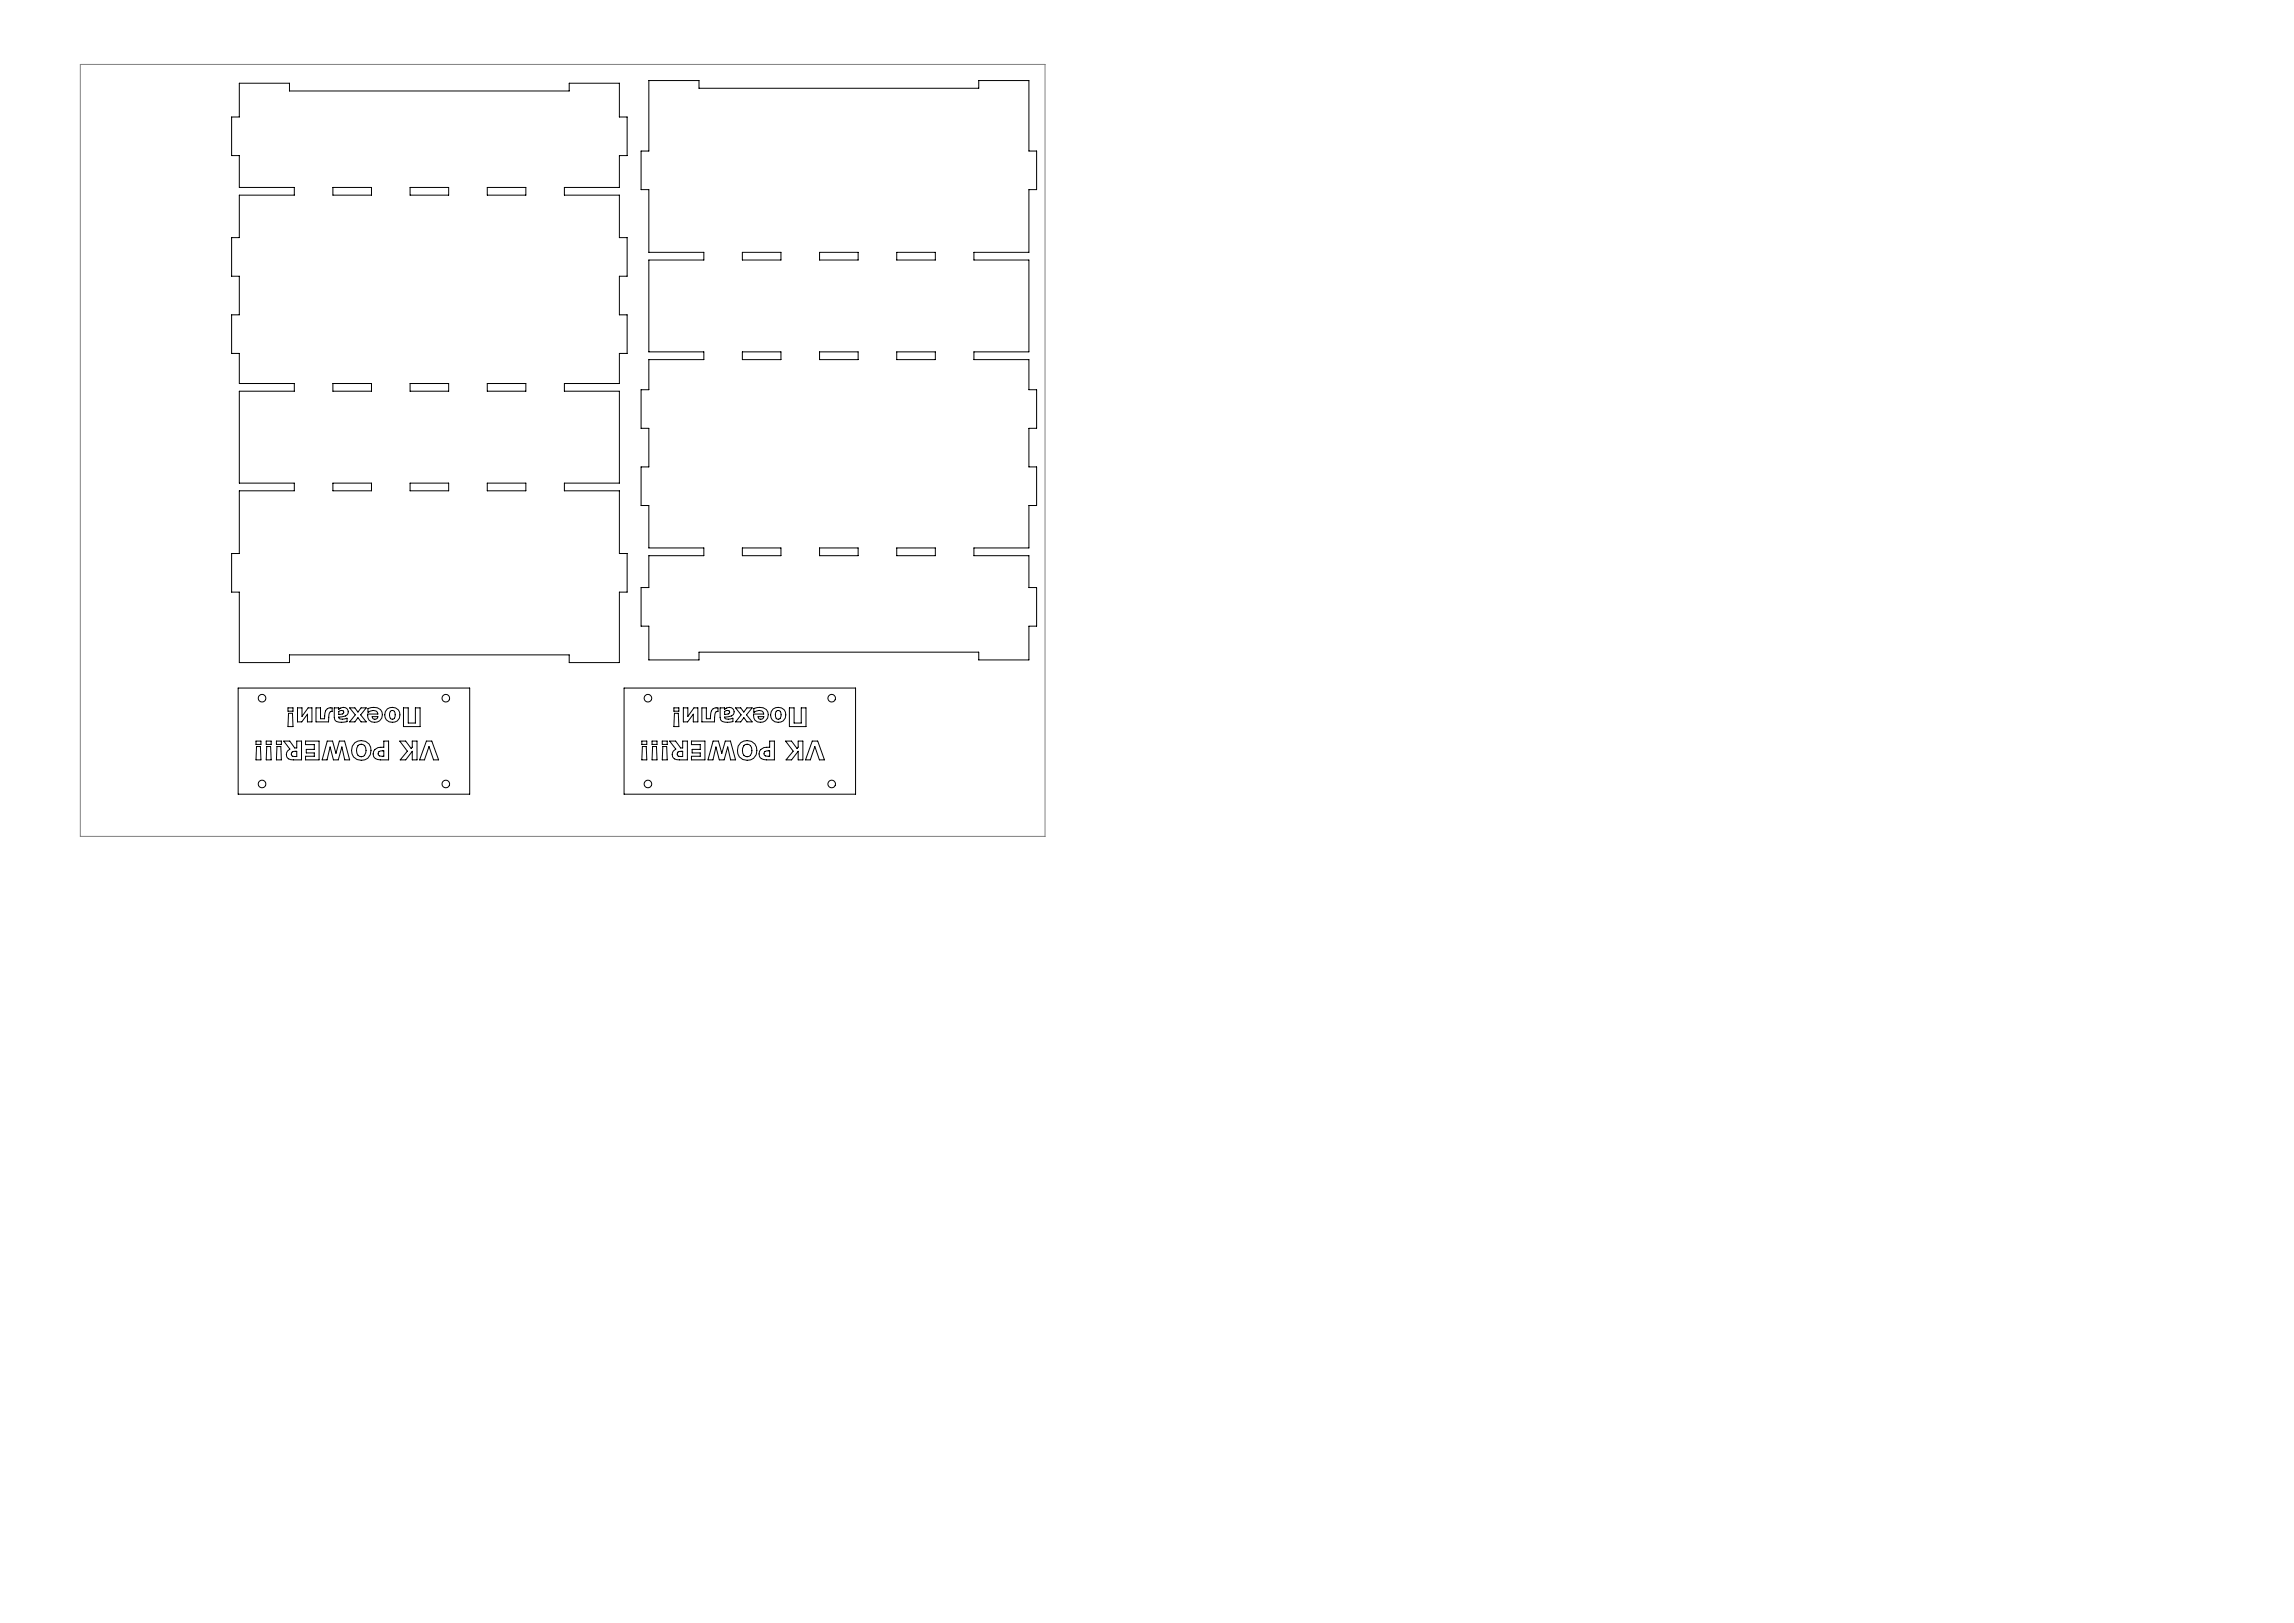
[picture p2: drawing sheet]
<svg xmlns="http://www.w3.org/2000/svg" width="1189mm" height="841mm" viewBox="0 0 1189 841" stroke-linecap="round" stroke-linejoin="round" font-family="sans-serif">
<path d="M42 33h500v400h-500z" fill="none" stroke="#808080" stroke-width=".52"/>
<g fill="none" stroke="#000" stroke-width=".52">
<path d="M124 43h26v4h145v-4h26v18h4v20h-4v16h-28v4h28v22h4v20h-4v20h4v20h-4v16h-28v4h28v47h-28v4h28v33h4v20h-4v36h-26v-4h-145v4h-26v-36h-4v-20h4v-33h29v-4h-29v-47h29v-4h-29v-16h-4v-20h4v-20h-4v-20h4v-22h29v-4h-29v-16h-4v-20h4zM336 42h26v4h145v-4h26v36h4v20h-4v33h-28v4h28v47h-28v4h28v16h4v20h-4v20h4v20h-4v22h-28v4h28v16h4v20h-4v18h-26v-4h-145v4h-26v-18h-4v-20h4v-16h29v-4h-29v-22h-4v-20h4v-20h-4v-20h4v-16h29v-4h-29v-47h29v-4h-29v-33h-4v-20h4zM173 97h20v4h-20zM213 97h20v4h-20zM253 97h20v4h-20zM385 131h20v4h-20zM425 131h20v4h-20zM465 131h20v4h-20zM173 199h20v4h-20zM213 199h20v4h-20zM253 199h20v4h-20zM385 182h20v4h-20z"/>
<path d="M425 182h20v4h-20zM465 182h20v4h-20zM173 250h20v4h-20zM213 250h20v4h-20zM253 250h20v4h-20zM385 284h20v4h-20zM425 284h20v4h-20zM465 284h20v4h-20zM123 357h120v55h-120zM323 357h120v55h-120zM149 367h3v2h-3zM150 370h2v6h-3z"/>
<path d="M154 367h3v4l3-4h2v7h-3v-4l-3 4h-2zM164 367h2v5h2a4 4 0 0 1 4-5v2l-1 1-1 4h-6zM173 367h3v1a2.5 2.5 0 0 1 4-1 2.5 2.5 0 0 1-1 4l-3 1 2 1 2-1v2h-4a2.4 2.4 0 0 1-3-2zM176 369l1-1 1 1-2 1zM176 372h.1M181 367h3l2 2 1-2h3l-3 3 3 4h-3l-1-2-2 2h-3l3-4zM191 367a5 5 0 0 1 5 0 5 5 0 0 1 2 5 4 4 0 0 1-5 2 4 4 0 0 1-2-4h5v-1a4 4 0 0 0-5 0zM193 371h3a1.5 1.5 0 0 1-2 2 1.5 1.5 0 0 1-1-2zM202 369l1-1a2.3 2.3 0 0 1 2 3 2.3 2.3 0 0 1-2 2l-1-2zM209 367h3v8h3v-8h3v9h-9zM349 367h3v2h-3zM350 370h2v6h-3z"/>
<path d="M354 367h3v4l3-4h2v7h-3v-4l-3 4h-2zM364 367h2v5h2a4 4 0 0 1 4-5v2l-1 1-1 4h-6zM373 367h3v1a2.5 2.5 0 0 1 4-1 2.5 2.5 0 0 1-1 4l-3 1 2 1 2-1v2h-4a2.4 2.4 0 0 1-3-2zM376 369l1-1 1 1-2 1zM376 372h.1M381 367h3l2 2 1-2h3l-3 3 3 4h-3l-1-2-2 2h-3l3-4zM391 367a5 5 0 0 1 5 0 5 5 0 0 1 2 5 4 4 0 0 1-5 2 4 4 0 0 1-2-4h5v-1a4 4 0 0 0-5 0zM393 371h3a1.5 1.5 0 0 1-2 2 1.5 1.5 0 0 1-1-2zM402 369l1-1a2.3 2.3 0 0 1 2 3 2.3 2.3 0 0 1-2 2l-1-2zM409 367h3v8h3v-8h3v9h-9zM133 384h2v2h-2zM133 387h2v7h-2z"/>
<path d="M138 384h3v2h-3zM138 387h2l1 7h-3zM143 384h3v2h-3zM144 387h2v7h-3zM147 384h3l3 4h1v-4h2v10a8 8 0 0 1-7-1 3 3 0 0 1 1-5zM151 390l3-1v3a1.7 1.7 0 0 1-2 0 1.7 1.7 0 0 1-1-2zM158 384h7v10h-7v-2h5v-2h-4v-2h4v-2h-5zM170 384h2l2 6 2-6h3l2 10h-2l-2-7-2 7h-2l-2-7-1 7h-3zM186 386a2.3 2.3 0 0 1 4 1 2.8 2.8 0 0 1-1 4 2.8 2.8 0 0 1-3 0 5 5 0 0 1 0-5zM194 388l2-1h3v-3h2v10a8 8 0 0 1-7-1 3 3 0 0 1 0-5zM196 389h3v3l-3-1zM207 384h3l3 4 1-1v-3h2v10h-2v-5l-4 5h-3l4-5z"/>
<path d="M221 384h3l3 10h-2l-3-7-2 7h-3zM333 384h2v2h-2zM333 387h2v7h-2zM338 384h3v2h-3zM338 387h2l1 7h-3zM343 384h3v2h-3zM344 387h2v7h-3zM347 384h3l3 4h1v-4h2v10a8 8 0 0 1-7-1 3 3 0 0 1 1-5zM351 390l3-1v3a1.7 1.7 0 0 1-2 0 1.7 1.7 0 0 1-1-2zM358 384h7v10h-7v-2h5v-2h-4v-2h4v-2h-5zM370 384h2l2 6 2-6h3l2 10h-2l-2-7-2 7h-2l-2-7-1 7h-3zM386 386a2.3 2.3 0 0 1 4 1 2.8 2.8 0 0 1-1 4 2.8 2.8 0 0 1-3 0 5 5 0 0 1 0-5z"/>
<path d="M394 388l2-1h3v-3h2v10a8 8 0 0 1-7-1 3 3 0 0 1 0-5zM396 389h3v3l-3-1zM407 384h3l3 4 1-1v-3h2v10h-2v-5l-4 5h-3l4-5zM421 384h3l3 10h-2l-3-7-2 7h-2z"/>
<circle cx="136" cy="362" r="2"/>
<circle cx="203" cy="371" r="4"/>
<circle cx="231" cy="362" r="2"/>
<circle cx="336" cy="362" r="2"/>
<circle cx="403" cy="370" r="4"/>
<circle cx="431" cy="362" r="2"/>
<circle cx="187" cy="389" r="5"/>
<circle cx="387" cy="389" r="5"/>
<circle cx="136" cy="406" r="2"/>
<circle cx="231" cy="406" r="2"/>
<circle cx="336" cy="406" r="2"/>
<circle cx="431" cy="406" r="2"/>
</g>
</svg>
